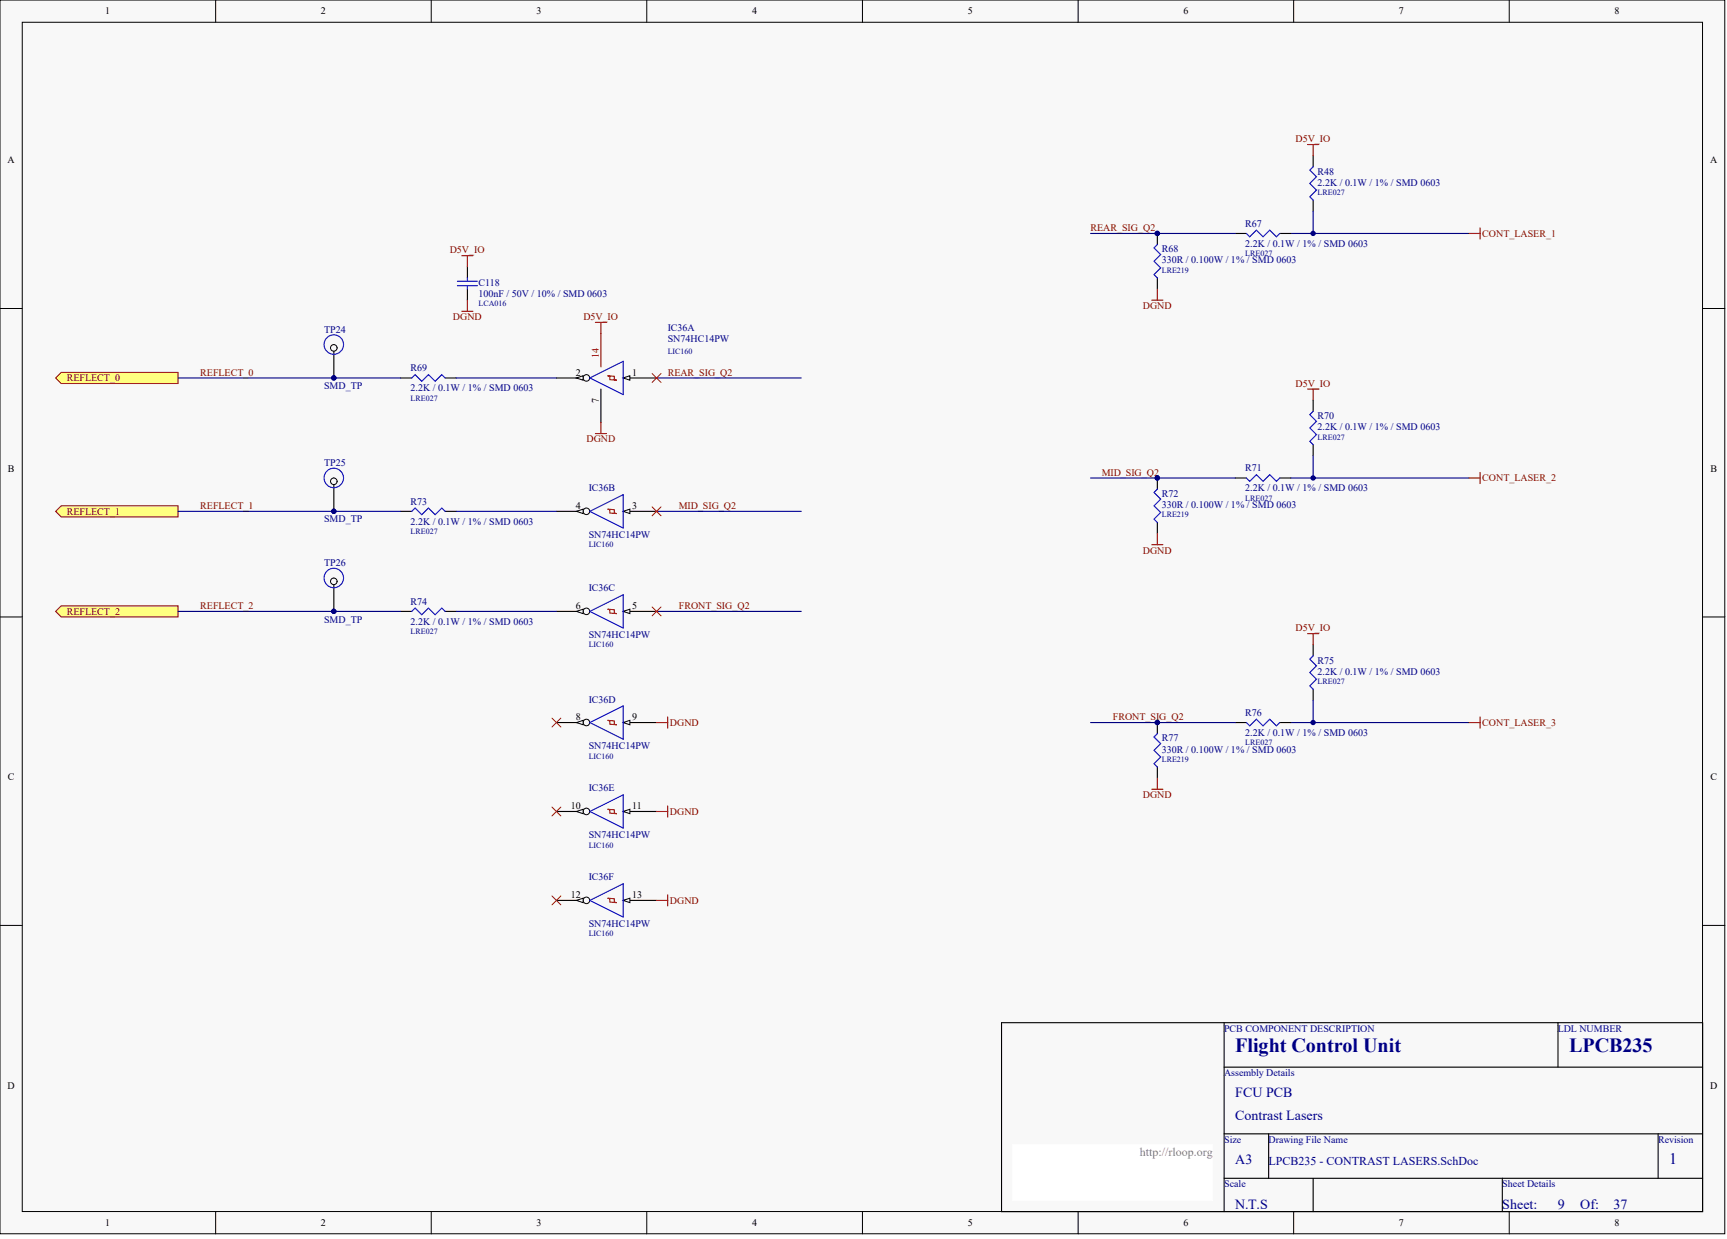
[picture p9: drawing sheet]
<svg xmlns="http://www.w3.org/2000/svg" width="328mm" height="236mm" viewBox="0 0 328 236" stroke-linecap="round" stroke-linejoin="round" font-family="sans-serif">
<defs><g id="words">
<g font-size="3.8" fill="#000080">
<text x="234.9" y="200">Flight Control Unit</text>
<text x="298.4" y="200">LPCB235</text>
</g>
<text font-size="3" fill="#000080" x="317.5" y="221.3">1</text>
<g font-size="2.7" fill="#000080">
<text x="234.9" y="208.7">FCU PCB</text>
<text x="234.9" y="213">Contrast Lasers</text>
<text x="234.9" y="221.4">A3</text>
<text x="234.9" y="229.9">N.T.S</text>
<text x="285.7" y="229.9">Sheet:</text>
<text x="296.3" y="229.9">9</text>
<text x="300.5" y="229.9">Of:</text>
<text x="306.9" y="229.9">37</text>
</g>
<text font-size="2.3" fill="#808080" x="216.8" y="219.8">http://rloop.org</text>
<text font-size="2.3" fill="#000080" x="241.3" y="221.5">LPCB235 - CONTRAST LASERS.SchDoc</text>
<g font-size="1.9">
<text x="20" y="2.8">1</text>
<text x="61" y="2.8">2</text>
<text x="102" y="2.8">3</text>
<text x="143" y="2.8">4</text>
<text x="184" y="2.8">5</text>
<text x="225.1" y="2.8">6</text>
<text x="266" y="2.8">7</text>
<text x="307.1" y="2.8">8</text>
<text x="1.4" y="31">A</text>
<text x="325.2" y="31">A</text>
<text x="109.5" y="71.5">2</text>
<text x="120.2" y="71.5">1</text>
<text x="113.9" y="76.6" transform="rotate(-90 113.9 76.6)">7</text>
<text x="1.5" y="89.7">B</text>
<text x="325.3" y="89.7">B</text>
<text x="109.5" y="96.8">4</text>
<text x="120.2" y="96.8">3</text>
<text x="109.5" y="115.9">6</text>
<text x="120.2" y="115.9">5</text>
<text x="109.5" y="137">8</text>
<text x="120.2" y="137">9</text>
<text x="1.5" y="148.4">C</text>
<text x="325.3" y="148.4">C</text>
<text x="108.6" y="153.9">10</text>
<text x="120.2" y="153.9">11</text>
<text x="108.6" y="170.8">12</text>
<text x="120.2" y="170.8">13</text>
<text x="1.4" y="207">D</text>
<text x="325.2" y="207">D</text>
<text x="20" y="233.2">1</text>
<text x="61" y="233.2">2</text>
<text x="102" y="233.2">3</text>
<text x="143" y="233.2">4</text>
<text x="184" y="233.2">5</text>
<text x="225.1" y="233.2">6</text>
<text x="266" y="233.2">7</text>
<text x="307.1" y="233.2">8</text>
</g>
<g font-size="1.9" fill="#800000">
<text x="246.4" y="27.1">D5V_IO</text>
<text x="207.4" y="44">REAR_SIG_Q2</text>
<text x="281.9" y="45">CONT_LASER_1</text>
<text x="85.5" y="48.2">D5V_IO</text>
<text x="217.3" y="58.8">DGND</text>
<text x="86.1" y="60.9">DGND</text>
<text x="110.9" y="60.9">D5V_IO</text>
<text x="38.1" y="71.5">REFLECT_0</text>
<text x="127" y="71.5">REAR_SIG_Q2</text>
<text x="12.7" y="72.5">REFLECT_0</text>
<text x="246.4" y="73.6">D5V_IO</text>
<text x="111.5" y="84.2">DGND</text>
<text x="209.5" y="90.5">MID_SIG_Q2</text>
<text x="281.9" y="91.6">CONT_LASER_2</text>
<text x="12.7" y="97.9">REFLECT_1</text>
<text x="38.1" y="96.8">REFLECT_1</text>
<text x="129.1" y="96.8">MID_SIG_Q2</text>
<text x="217.3" y="105.3">DGND</text>
<text x="12.7" y="116.9">REFLECT_2</text>
<text x="38.1" y="115.9">REFLECT_2</text>
<text x="129.1" y="115.9">FRONT_SIG_Q2</text>
<text x="246.4" y="120.1">D5V_IO</text>
<text x="211.6" y="137">FRONT_SIG_Q2</text>
<text x="127.4" y="138.1">DGND</text>
<text x="281.9" y="138.1">CONT_LASER_3</text>
<text x="127.4" y="155">DGND</text>
<text x="217.3" y="151.8">DGND</text>
<text x="127.4" y="171.9">DGND</text>
</g>
<g font-size="1.9" fill="#000080">
<text x="250.6" y="33.2">R48</text>
<text x="250.6" y="35.3">2.2K / 0.1W / 1% / SMD 0603</text>
<text x="220.9" y="48">R68</text>
<text x="236.8" y="43.1">R67</text>
<text x="236.8" y="46.9">2.2K / 0.1W / 1% / SMD 0603</text>
<text x="220.9" y="50.1">330R / 0.100W / 1% / SMD 0603</text>
<text x="91" y="54.3">C118</text>
<text x="91" y="56.5">100nF / 50V / 10% / SMD 0603</text>
<text x="61.6" y="63.3">TP24</text>
<text x="127" y="63">IC36A</text>
<text x="127" y="65.1">SN74HC14PW</text>
<text x="78.1" y="70.6">R69</text>
<text x="61.6" y="74">SMD_TP</text>
<text x="78.1" y="74.4">2.2K / 0.1W / 1% / SMD 0603</text>
<text x="250.6" y="79.7">R70</text>
<text x="250.6" y="81.8">2.2K / 0.1W / 1% / SMD 0603</text>
<text x="61.6" y="88.6">TP25</text>
<text x="236.8" y="89.6">R71</text>
<text x="78.1" y="96">R73</text>
<text x="112" y="93.5">IC36B</text>
<text x="220.9" y="94.5">R72</text>
<text x="236.8" y="93.5">2.2K / 0.1W / 1% / SMD 0603</text>
<text x="61.6" y="99.4">SMD_TP</text>
<text x="78.1" y="99.8">2.2K / 0.1W / 1% / SMD 0603</text>
<text x="220.9" y="96.6">330R / 0.100W / 1% / SMD 0603</text>
<text x="61.6" y="107.7">TP26</text>
<text x="112" y="102.3">SN74HC14PW</text>
<text x="112" y="112.5">IC36C</text>
<text x="61.6" y="118.4">SMD_TP</text>
<text x="78.1" y="115">R74</text>
<text x="78.1" y="118.8">2.2K / 0.1W / 1% / SMD 0603</text>
<text x="112" y="121.4">SN74HC14PW</text>
<text x="250.6" y="126.2">R75</text>
<text x="250.6" y="128.3">2.2K / 0.1W / 1% / SMD 0603</text>
<text x="112" y="133.6">IC36D</text>
<text x="236.8" y="136.2">R76</text>
<text x="112" y="142.5">SN74HC14PW</text>
<text x="220.9" y="141">R77</text>
<text x="220.9" y="143.1">330R / 0.100W / 1% / SMD 0603</text>
<text x="236.8" y="140">2.2K / 0.1W / 1% / SMD 0603</text>
<text x="112" y="150.5">IC36E</text>
<text x="112" y="159.4">SN74HC14PW</text>
<text x="112" y="167.5">IC36F</text>
<text x="112" y="176.3">SN74HC14PW</text>
<text x="232.8" y="196.2">PCB COMPONENT DESCRIPTION</text>
<text x="296.3" y="196.2">LDL NUMBER</text>
<text x="232.8" y="204.7">Assembly Details</text>
<text x="232.8" y="217.3">Size</text>
<text x="241.3" y="217.3">Drawing File Name</text>
<text x="315.3" y="217.3">Revision</text>
<text x="232.8" y="225.8">Scale</text>
<text x="285.7" y="225.8">Sheet Details</text>
</g>
<text font-size="1.9" fill="#bf0000" x="113.9" y="68.1" transform="rotate(-90 113.9 68.1)">14</text>
<g font-size="1.5" fill="#000080">
<text x="250.6" y="37.1">LRE027</text>
<text x="220.9" y="51.9">LRE219</text>
<text x="236.8" y="48.7">LRE027</text>
<text x="91" y="58.2">LCA016</text>
<text x="127" y="67.3">LIC160</text>
<text x="78.1" y="76.2">LRE027</text>
<text x="250.6" y="83.6">LRE027</text>
<text x="236.8" y="95.2">LRE027</text>
<text x="78.1" y="101.6">LRE027</text>
<text x="220.9" y="98.4">LRE219</text>
<text x="112" y="104.1">LIC160</text>
<text x="78.1" y="120.6">LRE027</text>
<text x="112" y="123.1">LIC160</text>
<text x="250.6" y="130.1">LRE027</text>
<text x="236.8" y="141.7">LRE027</text>
<text x="112" y="144.3">LIC160</text>
<text x="220.9" y="144.9">LRE219</text>
<text x="112" y="161.2">LIC160</text>
<text x="112" y="178.1">LIC160</text>
</g>
</g></defs>
<g fill="#f8f8f8" stroke="#000" stroke-width=".19">
<path d="M0 0h328v234.7h-328z"/>
<path d="M4.2 4.2h319.6v226.2h-319.6z"/>
</g>
<g fill="none" stroke="#000" stroke-width=".19">
<path d="M41 0v4.2M82 0v4.2M123 0v4.2M164 0v4.2M205 0v4.2M246 0v4.2M287 0v4.2M0 58.7h4.2M323.8 58.7h4.2M0 117.3h4.2M323.8 117.3h4.2M0 176h4.2"/>
<path d="M323.8 176h4.2M41 230.5v4.2M82 230.5v4.2M123 230.5v4.2M164 230.5v4.2M205 230.5v4.2M246 230.5v4.2M287 230.5v4.2"/>
</g>
<g fill="none" stroke="#000" stroke-width=".21">
<path d="M249.7 29.6v2.1M249.7 38.1v2.1M118.5 71.9h6.4M249.7 76.1v2.1M249.7 84.6v2.1M249.7 122.6v2.1M249.7 131.1v2.1M190.5 194.5h133.3v36h-133.3zM232.8 194.5v36M296.3 194.5v8.5M232.8 203h91M232.8 215.7h91"/>
<path d="M241.3 215.7v8.4M315.3 215.7v8.4M232.8 224.1h91M249.7 224.1v6.4M285.7 224.1v6.4"/>
</g>
<path d="M192.6 217.8h38.1v10.5h-38.1z" fill="#fff" stroke="#fff" stroke-width=".19"/>
<path d="M245.5 44.4h33.9M249.7 40.2v4.2M245.5 90.9h33.9M249.7 86.7v4.2M245.5 137.4h33.9M249.7 133.2v4.2" fill="none" stroke="#000080" stroke-width=".21"/>
<path d="M249.7 31.7l-.6 .7 1.3 1.2-1.3 1.3 1.3 1.3-1.3 1.2 .6 .7M249.7 78.2l-.6 .7 1.3 1.2-1.3 1.3 1.3 1.3-1.3 1.2 .6 .7M249.7 124.7l-.6 .7 1.3 1.2-1.3 1.3 1.3 1.3-1.3 1.3 .6 .6" fill="none" stroke="#00f" stroke-width=".21"/>
<path d="M248.7 27.5h2.1M249.7 27.5v2.1M248.7 74h2.1M249.7 74v2.1M248.7 120.5h2.1M249.7 120.5v2.1" fill="none" stroke="#800000" stroke-width=".21"/>
<g fill="#000080" stroke="#000080" stroke-width=".19">
<circle cx="249.7" cy="44.4" r=".41"/>
<circle cx="249.7" cy="90.9" r=".41"/>
<circle cx="249.7" cy="137.4" r=".41"/>
</g>
<path d="M118.5 71.9l1.3-.4v.8z" fill="#f8f8f8" stroke="#000" stroke-width=".19"/>
<path d="M105.8 71.9h6.4" fill="none" stroke="#000" stroke-width=".21"/>
<circle cx="111.5" cy="71.9" r=".62" fill="#f8f8f8" stroke="#000" stroke-width=".19"/>
<path d="M109.6 71.9l1.3-.4v.8z" fill="#f8f8f8" stroke="#000" stroke-width=".19"/>
<path d="M112.2 71.9l6.3-3.2v6.4z" fill="none" stroke="#00f" stroke-width=".21"/>
<path d="M115.6 71.5l1.2 .1v.6l.4 .1-1.2-.1v-.6z" fill="none" stroke="#f00" stroke-width=".21"/>
<path d="M114.3 63.4v6.4" fill="none" stroke="#bf0000" stroke-width=".21"/>
<path d="M114.3 74v6.3M118.5 97.3h6.4" fill="none" stroke="#000" stroke-width=".21"/>
<path d="M118.5 97.3l1.3-.5v.9z" fill="#f8f8f8" stroke="#000" stroke-width=".19"/>
<path d="M105.8 97.3h6.4" fill="none" stroke="#000" stroke-width=".21"/>
<circle cx="111.5" cy="97.2" r=".62" fill="#f8f8f8" stroke="#000" stroke-width=".19"/>
<path d="M109.6 97.3l1.3-.5v.9z" fill="#f8f8f8" stroke="#000" stroke-width=".19"/>
<path d="M112.2 97.3l6.3-3.2v6.3z" fill="none" stroke="#00f" stroke-width=".21"/>
<path d="M115.6 96.8l1.2 .1v.7l.4 .1-1.2-.1v-.7z" fill="none" stroke="#f00" stroke-width=".21"/>
<path d="M118.5 116.3h6.4" fill="none" stroke="#000" stroke-width=".21"/>
<path d="M118.5 116.3l1.3-.4v.8z" fill="#f8f8f8" stroke="#000" stroke-width=".19"/>
<path d="M105.8 116.3h6.4" fill="none" stroke="#000" stroke-width=".21"/>
<circle cx="111.5" cy="116.3" r=".62" fill="#f8f8f8" stroke="#000" stroke-width=".19"/>
<path d="M109.6 116.3l1.3-.4v.8z" fill="#f8f8f8" stroke="#000" stroke-width=".19"/>
<path d="M112.2 116.3l6.3-3.2v6.4z" fill="none" stroke="#00f" stroke-width=".21"/>
<path d="M115.6 115.9l1.2 .1v.6l.4 .1-1.2-.1v-.6z" fill="none" stroke="#f00" stroke-width=".21"/>
<path d="M118.5 137.4h6.4" fill="none" stroke="#000" stroke-width=".21"/>
<path d="M118.5 137.4l1.3-.4v.9z" fill="#f8f8f8" stroke="#000" stroke-width=".19"/>
<path d="M105.8 137.4h6.4" fill="none" stroke="#000" stroke-width=".21"/>
<circle cx="111.5" cy="137.4" r=".62" fill="#f8f8f8" stroke="#000" stroke-width=".19"/>
<path d="M109.6 137.4l1.3-.4v.9z" fill="#f8f8f8" stroke="#000" stroke-width=".19"/>
<path d="M112.2 137.4l6.3-3.1v6.3z" fill="none" stroke="#00f" stroke-width=".21"/>
<path d="M115.6 137l1.2 .1v.6l.4 .2-1.2-.2v-.6z" fill="none" stroke="#f00" stroke-width=".21"/>
<path d="M118.5 154.3h6.4" fill="none" stroke="#000" stroke-width=".21"/>
<path d="M118.5 154.3l1.3-.4v.9z" fill="#f8f8f8" stroke="#000" stroke-width=".19"/>
<path d="M105.8 154.3h6.4" fill="none" stroke="#000" stroke-width=".21"/>
<circle cx="111.5" cy="154.3" r=".62" fill="#f8f8f8" stroke="#000" stroke-width=".19"/>
<path d="M109.6 154.3l1.3-.4v.9z" fill="#f8f8f8" stroke="#000" stroke-width=".19"/>
<path d="M112.2 154.3l6.3-3.1v6.3z" fill="none" stroke="#00f" stroke-width=".21"/>
<path d="M115.6 153.9l1.2 .1v.7l.4 .1-1.2-.1v-.7z" fill="none" stroke="#f00" stroke-width=".21"/>
<path d="M118.5 171.3h6.4" fill="none" stroke="#000" stroke-width=".21"/>
<path d="M118.5 171.3l1.3-.5v.9z" fill="#f8f8f8" stroke="#000" stroke-width=".19"/>
<path d="M105.8 171.3h6.4" fill="none" stroke="#000" stroke-width=".21"/>
<circle cx="111.5" cy="171.2" r=".62" fill="#f8f8f8" stroke="#000" stroke-width=".19"/>
<path d="M109.6 171.3l1.3-.5v.9z" fill="#f8f8f8" stroke="#000" stroke-width=".19"/>
<path d="M87 54.3h3.8M87 53.5h3.8M88.9 52.9v.6M88.9 54.3v.7M78.3 71.9l.6-.6 1.3 1.2 1.3-1.2 1.2 1.2 1.3-1.2 .7 .6M78.3 97.3l.6-.7 1.3 1.3 1.3-1.3 1.2 1.3 1.3-1.3 .7 .7M78.3 116.3l.6-.6 1.3 1.2 1.3-1.2 1.2 1.2 1.3-1.2 .7 .6M112.2 171.3l6.3-3.2v6.3z" fill="none" stroke="#00f" stroke-width=".21"/>
<path d="M115.6 170.8l1.2 .1v.7l.4 .1-1.2-.1v-.7z" fill="none" stroke="#f00" stroke-width=".21"/>
<path d="M87.8 59.2h2.1M87.8 48.6h2.1M88.9 48.6v2.1M88.9 57.1v2.1M113.2 61.3h2.1M114.3 61.3v2.1M113.2 82.5h2.1M114.3 80.3v2.2" fill="none" stroke="#800000" stroke-width=".21"/>
<path d="M88.9 50.7v2.2M88.9 55v2.1M76.2 71.9h2.1M84.7 71.9h2.1M76.2 97.3h2.1M84.7 97.3h2.1M76.2 116.3h2.1M84.7 116.3h2.1" fill="none" stroke="#000" stroke-width=".21"/>
<path d="M86.8 71.9h19M124.9 71.9h27.5M86.8 97.3h19M124.9 97.3h27.5M86.8 116.3h19M124.9 116.3h27.5" fill="none" stroke="#000080" stroke-width=".21"/>
<path d="M10.6 71.9l1-1.1h22.3v2.1h-22.3z" fill-rule="evenodd" fill="#ffff80" stroke="#800000" stroke-width=".19"/>
<path d="M33.9 71.9h42.3" fill="none" stroke="#000080" stroke-width=".21"/>
<path d="M10.6 97.3l1-1.1h22.3v2.1h-22.3z" fill-rule="evenodd" fill="#ffff80" stroke="#800000" stroke-width=".19"/>
<path d="M33.9 97.3h42.3" fill="none" stroke="#000080" stroke-width=".21"/>
<path d="M10.6 116.3l1-1.1h22.3v2.1h-22.3z" fill-rule="evenodd" fill="#ffff80" stroke="#800000" stroke-width=".19"/>
<path d="M207.4 44.4h27.5M207.4 90.9h27.5M33.9 116.3h42.3M207.4 137.4h27.5" fill="none" stroke="#000080" stroke-width=".21"/>
<path d="M219 57.1h2.2M220.1 55v2.1M219 103.6h2.2M220.1 101.5v2.1M124.9 137.4h2.1M127 136.4v2.1M124.9 154.3h2.1M127 153.3v2.1M219 150.1h2.2M220.1 148v2.1M124.9 171.3h2.1M127 170.2v2.1" fill="none" stroke="#800000" stroke-width=".21"/>
<path d="M124 71l1.7 1.7M125.7 71l-1.7 1.7M124 96.4l1.7 1.7M125.7 96.4l-1.7 1.7M124 115.4l1.7 1.7M125.7 115.4l-1.7 1.7" fill="none" stroke="#f00" stroke-width=".19"/>
<g fill="none" stroke="#000" stroke-width=".21">
<path d="M220.1 44.4v2.1M220.1 52.9v2.1M234.9 44.4h2.1M243.4 44.4h2.1M63.5 65.5v6.4M220.1 90.9v2.1M220.1 99.4v2.1M234.9 90.9h2.1M243.4 90.9h2.1M220.1 137.4v2.1M234.9 137.4h2.1M243.4 137.4h2.1"/>
<path d="M220.1 145.9v2.1"/>
</g>
<path d="M220.1 46.5l-.6 .7 1.2 1.2-1.2 1.3 1.2 1.3-1.2 1.2 .6 .7M237 44.4l.7 .6 1.2-1.2 1.3 1.2 1.3-1.2 1.2 1.2 .7-.6M220.1 93l-.6 .7 1.2 1.2-1.2 1.3 1.2 1.3-1.2 1.2 .6 .7M237 90.9l.7 .7 1.2-1.3 1.3 1.3 1.3-1.3 1.2 1.3 .7-.7M220.1 139.5l-.6 .7 1.2 1.2-1.2 1.3 1.2 1.3-1.2 1.3 .6 .6M237 137.4l.7 .7 1.2-1.3 1.3 1.3 1.3-1.3 1.2 1.3 .7-.7" fill="none" stroke="#00f" stroke-width=".21"/>
<g fill="#000080" stroke="#000080" stroke-width=".19">
<circle cx="220.1" cy="44.4" r=".41"/>
<circle cx="220.1" cy="90.9" r=".41"/>
<circle cx="220.1" cy="137.4" r=".41"/>
</g>
<circle cx="63.5" cy="66.2" r=".62" fill="#f8f8f8" stroke="#000" stroke-width=".19"/>
<circle cx="63.5" cy="71.9" r=".41" fill="#000080" stroke="#000080" stroke-width=".19"/>
<circle cx="63.5" cy="65.5" r="1.85" fill="none" stroke="#00f" stroke-width=".21"/>
<path d="M63.5 90.9v6.4" fill="none" stroke="#000" stroke-width=".21"/>
<circle cx="63.5" cy="91.5" r=".62" fill="#f8f8f8" stroke="#000" stroke-width=".19"/>
<circle cx="63.5" cy="97.2" r=".41" fill="#000080" stroke="#000080" stroke-width=".19"/>
<circle cx="63.5" cy="90.9" r="1.85" fill="none" stroke="#00f" stroke-width=".21"/>
<path d="M63.5 109.9v6.4" fill="none" stroke="#000" stroke-width=".21"/>
<circle cx="63.5" cy="110.6" r=".62" fill="#f8f8f8" stroke="#000" stroke-width=".19"/>
<circle cx="63.5" cy="116.3" r=".41" fill="#000080" stroke="#000080" stroke-width=".19"/>
<circle cx="63.5" cy="109.9" r="1.85" fill="none" stroke="#00f" stroke-width=".21"/>
<path d="M279.4 44.4h2.1M281.5 43.3v2.2M279.4 90.9h2.1M281.5 89.9v2.1M279.4 137.4h2.1M281.5 136.4v2.1" fill="none" stroke="#800000" stroke-width=".21"/>
<path d="M105 136.6l1.7 1.7M106.7 136.6l-1.7 1.7M105 153.5l1.7 1.7M106.7 153.5l-1.7 1.7M105 170.4l1.7 1.7M106.7 170.4l-1.7 1.7" fill="none" stroke="#f00" stroke-width=".19"/>
<use href="#words"/>
</svg>
